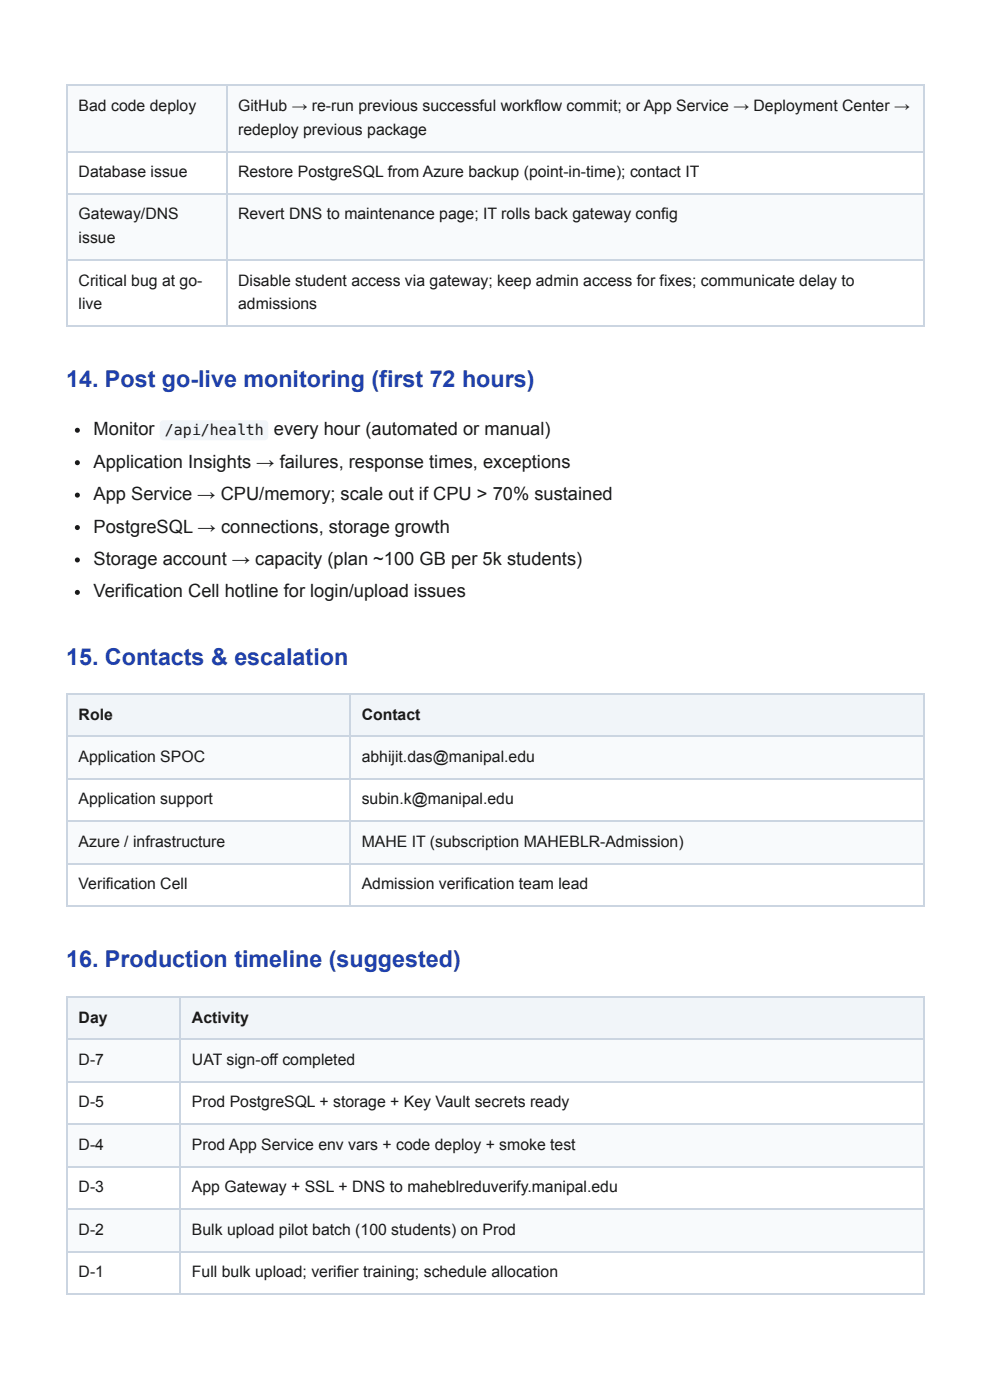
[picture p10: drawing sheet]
<svg xmlns="http://www.w3.org/2000/svg" width="210mm" height="297mm" viewBox="0 0 210 297" stroke-linecap="round" stroke-linejoin="round" font-family="sans-serif">
<defs><g id="words">
<g font-size="4.9" fill="#1e40af">
<text x="14" y="82">14. Post go-live monitoring (first 72 hours)</text>
<text x="14" y="141">15. Contacts &amp; escalation</text>
<text x="14" y="205.1">16. Production timeline (suggested)</text>
</g>
<g font-size="3.9" fill="#1a1a1a">
<text x="19.8" y="92.3">Monitor</text>
<text x="58.1" y="92.3">every hour (automated or manual)</text>
<text x="19.8" y="99.2">Application Insights → failures, response times, exceptions</text>
<text x="19.8" y="106.1">App Service → CPU/memory; scale out if CPU &gt; 70% sustained</text>
<text x="19.8" y="113">PostgreSQL → connections, storage growth</text>
<text x="19.8" y="119.9">Storage account → capacity (plan ~100 GB per 5k students)</text>
<text x="19.8" y="126.7">Verification Cell hotline for login/upload issues</text>
</g>
<g font-size="3.3" fill="#1a1a1a">
<text x="16.7" y="23.5">Bad code deploy</text>
<text x="50.5" y="23.5">GitHub → re-run previous successful workflow commit; or App Service → Deployment Center →</text>
<text x="50.5" y="28.6">redeploy previous package</text>
<text x="16.7" y="37.6">Database issue</text>
<text x="50.5" y="37.6">Restore PostgreSQL from Azure backup (point-in-time); contact IT</text>
<text x="16.7" y="46.6">Gateway/DNS</text>
<text x="50.5" y="46.6">Revert DNS to maintenance page; IT rolls back gateway config</text>
<text x="16.7" y="51.6">issue</text>
<text x="16.7" y="60.6">Critical bug at go-</text>
<text x="16.7" y="65.6">live</text>
<text x="50.5" y="60.6">Disable student access via gateway; keep admin access for fixes; communicate delay to</text>
<text x="50.5" y="65.6">admissions</text>
<text x="16.7" y="152.7">Role</text>
<text x="76.7" y="152.7">Contact</text>
<text x="16.7" y="161.7">Application SPOC</text>
<text x="76.7" y="161.7">abhijit.das@manipal.edu</text>
<text x="16.7" y="170.7">Application support</text>
<text x="76.7" y="170.7">subin.k@manipal.edu</text>
<text x="16.7" y="179.7">Azure / infrastructure</text>
<text x="76.7" y="179.7">MAHE IT (subscription MAHEBLR-Admission)</text>
<text x="16.7" y="188.6">Verification Cell</text>
<text x="76.7" y="188.6">Admission verification team lead</text>
<text x="16.7" y="217">Day</text>
<text x="40.7" y="217">Activity</text>
<text x="16.7" y="226">D-7</text>
<text x="40.7" y="226">UAT sign-off completed</text>
<text x="16.7" y="235">D-5</text>
<text x="40.7" y="235">Prod PostgreSQL + storage + Key Vault secrets ready</text>
<text x="16.7" y="243.9">D-4</text>
<text x="40.7" y="243.9">Prod App Service env vars + code deploy + smoke test</text>
<text x="16.7" y="252.9">D-3</text>
<text x="40.7" y="252.9">App Gateway + SSL + DNS to maheblreduverify.manipal.edu</text>
<text x="16.7" y="261.9">D-2</text>
<text x="40.7" y="261.9">Bulk upload pilot batch (100 students) on Prod</text>
<text x="16.7" y="270.9">D-1</text>
<text x="40.7" y="270.9">Full bulk upload; verifier training; schedule allocation</text>
</g>
<text font-size="3.2" fill="#1a1a1a" x="34.9" y="92.3">/api/health</text>
</g></defs>
<g fill="#f8fafc">
<path d="M14.3 18h33.6v14h-33.6z"/>
<path d="M47.9 18h148.2v14h-148.2z"/>
<path d="M14.3 41h33.6v14h-33.6z"/>
<path d="M47.9 41h148.2v14h-148.2z"/>
</g>
<path d="M14 18.1h182.1M14.2 18v51.3M48 18v51.3M195.9 18v51.3M14 32.1h182.1M14 41.1h182.1M14 55.2h182.1M14 69.2h182.1" fill="none" stroke="#cbd5e1" stroke-width=".26"/>
<g fill="#f1f5f9">
<path d="M14.3 147.4h59.8v9h-59.8z"/>
<path d="M74.1 147.4h122v9h-122z"/>
</g>
<g fill="#f8fafc">
<path d="M14.3 156.4h59.8v9h-59.8z"/>
<path d="M74.1 156.4h122v9h-122z"/>
<path d="M14.3 174.4h59.8v9h-59.8z"/>
<path d="M74.1 174.4h122v9h-122z"/>
</g>
<path d="M14 147.2h182.1M14 156.2h182.1M14.2 147.1v45.3M74.2 147.1v45.3M195.9 147.1v45.3M14 165.2h182.1M14 174.2h182.1M14 183.2h182.1M14 192.2h182.1" fill="none" stroke="#cbd5e1" stroke-width=".26"/>
<g fill="#f1f5f9">
<path d="M14.3 211.4h23.8v9h-23.8z"/>
<path d="M38.1 211.4h158v9h-158z"/>
</g>
<g fill="#f8fafc">
<path d="M14.3 220.4h23.8v9h-23.8z"/>
<path d="M38.1 220.4h158v9h-158z"/>
<path d="M14.3 238.4h23.8v9h-23.8z"/>
<path d="M38.1 238.4h158v9h-158z"/>
<path d="M14.3 256.4h23.8v9h-23.8z"/>
<path d="M38.1 256.4h158v9h-158z"/>
</g>
<path d="M14 211.5h182.1M14.2 211.4v63M38.2 211.4v63M195.9 211.4v63M14 220.5h182.1M14 229.5h182.1M14 238.5h182.1M14 247.5h182.1M14 256.5h182.1M14 265.5h182.1M14 274.5h182.1" fill="none" stroke="#cbd5e1" stroke-width=".26"/>
<circle cx="16.4" cy="91.3" r=".53" fill="#1a1a1a"/>
<path d="M34.1 89.4l.6-.2h21.4a.79 .79 0 0 1 .8 .8v2.6a.79 .79 0 0 1-.8 .8h-21.4a.79 .79 0 0 1-.8-.8v-2.6z" fill="#f1f5f9"/>
<g fill="#1a1a1a">
<circle cx="16.4" cy="98.2" r=".53"/>
<circle cx="16.4" cy="105" r=".53"/>
<circle cx="16.4" cy="111.9" r=".53"/>
<circle cx="16.4" cy="118.8" r=".53"/>
<circle cx="16.4" cy="125.7" r=".53"/>
</g>
<use href="#words"/>
</svg>
